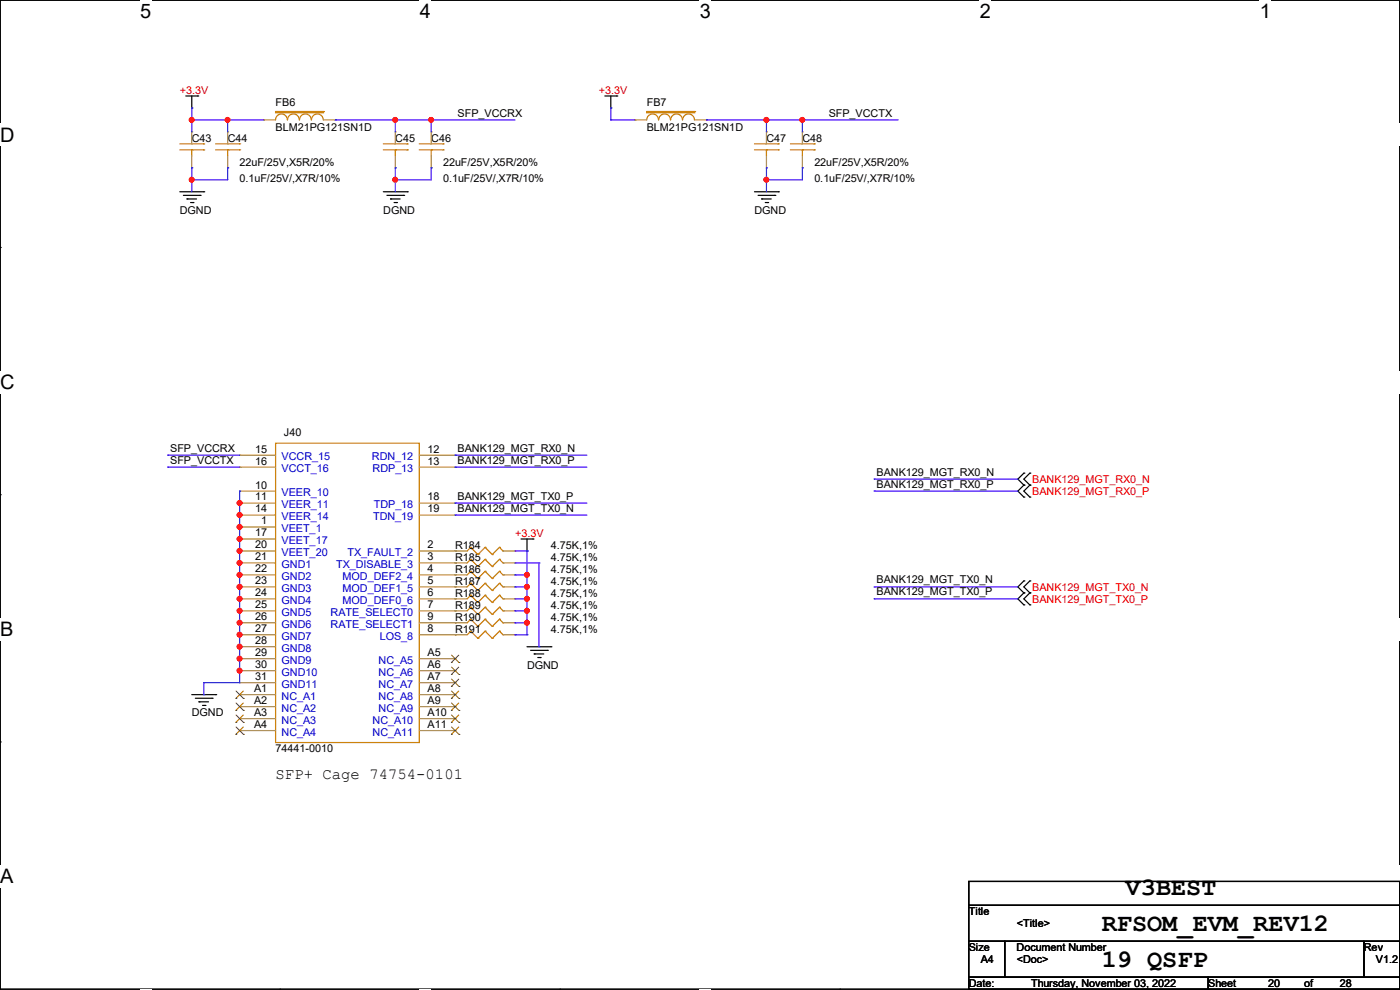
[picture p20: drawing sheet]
<svg xmlns="http://www.w3.org/2000/svg" width="297mm" height="210mm" viewBox="0 0 297 210" stroke-linecap="round" stroke-linejoin="round" font-family="sans-serif">
<defs><g id="words">
<g font-size="5.3">
<text x="238.8" y="189.9">V3BEST</text>
<text x="233.7" y="197.6">RFSOM_EVM_REV12</text>
<text x="233.7" y="205.2">19 QSFP</text>
</g>
<g font-size="4.2">
<text x="29.7" y="3.9">5</text>
<text x="89.1" y="3.9">4</text>
<text x="148.5" y="3.9">3</text>
<text x="207.9" y="3.9">2</text>
<text x="267.3" y="3.9">1</text>
<text x="0" y="30.1">D</text>
<text x="0" y="82.5">C</text>
<text x="0" y="135">B</text>
<text x="0" y="187.4">A</text>
<text x="297" y="187.4">A</text>
</g>
<text font-size="3.3" x="58.5" y="165.2">SFP+ Cage 74754-0101</text>
<g font-size="2.3" fill="#f00">
<text x="38.1" y="19.9">+3.3V</text>
<text x="127" y="19.9">+3.3V</text>
<text x="219" y="102.4">BANK129_MGT_RX0_N</text>
<text x="219" y="105">BANK129_MGT_RX0_P</text>
<text x="109.3" y="113.9">+3.3V</text>
<text x="219" y="125.3">BANK129_MGT_TX0_N</text>
<text x="219" y="127.8">BANK129_MGT_TX0_P</text>
</g>
<g font-size="2.3">
<text x="58.5" y="22.4">FB6</text>
<text x="137.2" y="22.4">FB7</text>
<text x="58.5" y="27.8">BLM21PG121SN1D</text>
<text x="97.1" y="24.7">SFP_VCCRX</text>
<text x="137.2" y="27.8">BLM21PG121SN1D</text>
<text x="175.8" y="24.7">SFP_VCCTX</text>
<text x="40.7" y="30.1">C43</text>
<text x="48.3" y="30.1">C44</text>
<text x="50.8" y="35.1">22uF/25V,X5R/20%</text>
<text x="83.9" y="30.1">C45</text>
<text x="91.5" y="30.1">C46</text>
<text x="94" y="35.1">22uF/25V,X5R/20%</text>
<text x="162.6" y="30.1">C47</text>
<text x="170.2" y="30.1">C48</text>
<text x="172.8" y="35.1">22uF/25V,X5R/20%</text>
<text x="50.8" y="38.7">0.1uF/25V/,X7R/10%</text>
<text x="94" y="38.7">0.1uF/25V/,X7R/10%</text>
<text x="172.8" y="38.7">0.1uF/25V/,X7R/10%</text>
<text x="38.1" y="45.3">DGND</text>
<text x="81.3" y="45.3">DGND</text>
<text x="160.1" y="45.3">DGND</text>
<text x="36.1" y="95.8">SFP_VCCRX</text>
<text x="60.2" y="92.5">J40</text>
<text x="97.1" y="95.8">BANK129_MGT_RX0_N</text>
<text x="36.1" y="98.4">SFP_VCCTX</text>
<text x="54.1" y="96">15</text>
<text x="54.1" y="98.6">16</text>
<text x="90.7" y="96">12</text>
<text x="90.7" y="98.6">13</text>
<text x="97.1" y="98.4">BANK129_MGT_RX0_P</text>
<text x="186" y="100.9">BANK129_MGT_RX0_N</text>
<text x="54.1" y="103.6">10</text>
<text x="54.1" y="106.2">11</text>
<text x="90.7" y="106.2">18</text>
<text x="97.1" y="106">BANK129_MGT_TX0_P</text>
<text x="186" y="103.5">BANK129_MGT_RX0_P</text>
<text x="54.1" y="108.7">14</text>
<text x="54.1" y="113.8">17</text>
<text x="55.4" y="111.3">1</text>
<text x="90.7" y="108.7">19</text>
<text x="97.1" y="108.5">BANK129_MGT_TX0_N</text>
<text x="54.1" y="116.3">20</text>
<text x="54.1" y="118.9">21</text>
<text x="90.7" y="118.9">3</text>
<text x="90.7" y="116.3">2</text>
<text x="96.6" y="119">R185</text>
<text x="96.6" y="116.4">R184</text>
<text x="116.9" y="119">4.75K,1%</text>
<text x="116.9" y="116.4">4.75K,1%</text>
<text x="54.1" y="121.4">22</text>
<text x="54.1" y="124">23</text>
<text x="90.7" y="124">5</text>
<text x="90.7" y="121.4">4</text>
<text x="96.6" y="121.5">R186</text>
<text x="96.6" y="124">R187</text>
<text x="116.9" y="121.5">4.75K,1%</text>
<text x="116.9" y="124">4.75K,1%</text>
<text x="186" y="123.8">BANK129_MGT_TX0_N</text>
<text x="54.1" y="126.5">24</text>
<text x="54.1" y="129">25</text>
<text x="54.1" y="131.6">26</text>
<text x="90.7" y="131.6">9</text>
<text x="90.7" y="129">7</text>
<text x="90.7" y="126.5">6</text>
<text x="96.6" y="126.6">R188</text>
<text x="96.6" y="129.1">R189</text>
<text x="96.6" y="131.7">R190</text>
<text x="116.9" y="126.6">4.75K,1%</text>
<text x="116.9" y="129.1">4.75K,1%</text>
<text x="116.9" y="131.7">4.75K,1%</text>
<text x="186" y="126.3">BANK129_MGT_TX0_P</text>
<text x="54.1" y="134.1">27</text>
<text x="54.1" y="136.7">28</text>
<text x="90.7" y="134.1">8</text>
<text x="96.6" y="134.2">R191</text>
<text x="116.9" y="134.2">4.75K,1%</text>
<text x="54.1" y="139.2">29</text>
<text x="54.1" y="141.7">30</text>
<text x="90.7" y="139.2">A5</text>
<text x="90.7" y="141.7">A6</text>
<text x="111.8" y="141.8">DGND</text>
<text x="53.9" y="146.8">A1</text>
<text x="53.9" y="149.4">A2</text>
<text x="54.1" y="144.3">31</text>
<text x="90.7" y="144.3">A7</text>
<text x="90.7" y="146.8">A8</text>
<text x="90.7" y="149.4">A9</text>
<text x="40.7" y="152">DGND</text>
<text x="53.9" y="151.9">A3</text>
<text x="53.9" y="154.4">A4</text>
<text x="90.7" y="151.9">A10</text>
<text x="90.7" y="154.4">A11</text>
<text x="58.5" y="159.6">74441-0010</text>
<text x="205.5" y="194.1">Title</text>
<text x="215.7" y="196.7">&lt;Title&gt;</text>
<text x="205.5" y="201.8">Size</text>
<text x="215.7" y="201.8">Document Number</text>
<text x="289.4" y="201.8">Rev</text>
<text x="205.5" y="209.4">Date:</text>
<text x="208.1" y="204.3">A4</text>
<text x="215.7" y="204.3">&lt;Doc&gt;</text>
<text x="218.7" y="209.4">Thursday, November 03, 2022</text>
<text x="256.3" y="209.4">Sheet</text>
<text x="269" y="209.4">20</text>
<text x="276.7" y="209.4">of</text>
<text x="284.3" y="209.4">28</text>
<text x="291.9" y="204.3">V1.2</text>
</g>
<g font-size="2.3" fill="#00c">
<text x="59.7" y="97.6">VCCR_15</text>
<text x="59.7" y="100.2">VCCT_16</text>
<text x="78.9" y="97.6">RDN_12</text>
<text x="79" y="100.2">RDP_13</text>
<text x="59.7" y="105.2">VEER_10</text>
<text x="59.7" y="107.8">VEER_11</text>
<text x="79.3" y="107.8">TDP_18</text>
<text x="59.7" y="110.3">VEER_14</text>
<text x="59.7" y="112.9">VEET_1</text>
<text x="79.2" y="110.3">TDN_19</text>
<text x="59.7" y="115.4">VEET_17</text>
<text x="59.7" y="117.9">VEET_20</text>
<text x="73.7" y="117.9">TX_FAULT_2</text>
<text x="59.7" y="120.5">GND1</text>
<text x="59.7" y="123">GND2</text>
<text x="59.7" y="125.6">GND3</text>
<text x="71.3" y="120.5">TX_DISABLE_3</text>
<text x="72.7" y="125.6">MOD_DEF1_5</text>
<text x="72.7" y="123">MOD_DEF2_4</text>
<text x="59.7" y="128.1">GND4</text>
<text x="59.7" y="130.6">GND5</text>
<text x="70.1" y="130.6">RATE_SELECT0</text>
<text x="72.7" y="128.1">MOD_DEF0_6</text>
<text x="59.7" y="133.2">GND6</text>
<text x="59.7" y="135.7">GND7</text>
<text x="70.1" y="133.2">RATE_SELECT1</text>
<text x="80.6" y="135.7">LOS_8</text>
<text x="59.7" y="138.3">GND8</text>
<text x="59.7" y="140.8">GND9</text>
<text x="59.7" y="143.3">GND10</text>
<text x="80.3" y="140.8">NC_A5</text>
<text x="80.3" y="143.3">NC_A6</text>
<text x="59.7" y="145.9">GND11</text>
<text x="59.7" y="148.4">NC_A1</text>
<text x="80.3" y="145.9">NC_A7</text>
<text x="80.3" y="148.4">NC_A8</text>
<text x="59.7" y="151">NC_A2</text>
<text x="59.7" y="153.5">NC_A3</text>
<text x="79" y="153.5">NC_A10</text>
<text x="80.3" y="151">NC_A9</text>
<text x="59.7" y="156">NC_A4</text>
<text x="79" y="156">NC_A11</text>
</g>
</g></defs>
<path d="M0 0h297v209.8h-297z" fill="none" stroke="#000" stroke-width=".25"/>
<g fill="#fff">
<path d="M29.7 0h2.4v4.8h-2.4z"/>
<path d="M29.7 209.8h2.4v.2h-2.4z"/>
</g>
<path d="M59.4 0h.1M59.4 209.8h.1" fill="none" stroke="#000" stroke-width=".25"/>
<g fill="#fff">
<path d="M89.1 0h2.3v4.8h-2.3z"/>
<path d="M89.1 209.8h2.3v.2h-2.3z"/>
</g>
<path d="M118.8 0h.1M118.8 209.8h.1" fill="none" stroke="#000" stroke-width=".25"/>
<g fill="#fff">
<path d="M148.5 0h2.3v4.8h-2.3z"/>
<path d="M148.5 209.8h2.3v.2h-2.3z"/>
</g>
<path d="M178.2 0h.1M178.2 209.8h.1" fill="none" stroke="#000" stroke-width=".25"/>
<g fill="#fff">
<path d="M207.9 0h2.3v4.8h-2.3z"/>
<path d="M207.9 209.8h2.3v.2h-2.3z"/>
</g>
<path d="M237.6 0h.1M237.6 209.8h.1" fill="none" stroke="#000" stroke-width=".25"/>
<g fill="#fff">
<path d="M267.3 0h2.3v4.8h-2.3z"/>
<path d="M267.3 209.8h2.3v.2h-2.3z"/>
<path d="M0 26.2h3.1v4.8h-3.1z"/>
<path d="M297 26.2v4.8z"/>
<path d="M0 78.7h3.1v4.7h-3.1z"/>
<path d="M297 78.7v4.7z"/>
</g>
<path d="M0 52.5h.1M297 52.5h.1" fill="none" stroke="#000" stroke-width=".25"/>
<g fill="#fff">
<path d="M0 131.1h2.9v4.8h-2.9z"/>
<path d="M297 131.1v4.8z"/>
</g>
<path d="M0 104.9h.1M297 104.9h.1" fill="none" stroke="#000" stroke-width=".25"/>
<g fill="#fff">
<path d="M0 183.6h2.9v4.7h-2.9z"/>
<path d="M296.9 183.6h.1v4.7h-.1z"/>
</g>
<g fill="none" stroke="#000" stroke-width=".25">
<path d="M39.4 20.4h2.6M40.7 22.9h.1M40.7 20.4v2.5M42 20.4h.1M128.3 20.4h2.6M129.6 22.9h.1M129.6 20.4v2.5M130.9 20.4h.1M38.1 40.7h5.1M38.9 41.4h3.6M39.7 42.2h.1M39.7 42.2h2"/>
<path d="M40.4 43h.5M40.9 43h.1M42.5 41.4h.1M43.2 40.7h.1M81.3 40.7h5.1M82.1 41.4h3.5M82.8 42.2h.1M82.8 42.2h2.1M83.6 43h.5M84.1 43h.1M85.6 41.4h.1M86.4 40.7h.1"/>
<path d="M160.1 40.7h5M160.8 41.4h3.6M161.6 42.2h.1M161.6 42.2h2M162.3 43h.6M162.9 43h.1M164.4 41.4h.1M165.1 40.7h.1M110.5 114.3h2.6M111.8 116.9h.1M111.8 114.3v2.6M113.1 114.3h.1"/>
<path d="M217.2 100.4h.1M217.2 102.9h.1M217.2 105.5h.1M217.2 100.4l-1.3 1.2 1.3 1.3M217.2 102.9l-1.3 1.3 1.3 1.3M218.5 102.9h.1M218.5 100.4h.1M218.5 105.5h.1M218.5 100.4l-1.3 1.2 1.3 1.3M218.5 102.9l-1.3 1.3 1.3 1.3M111.8 137.2h5.1M112.6 138h3.5"/>
<path d="M113.3 138.7h.1M113.3 138.7h2.1M114.1 139.5h.5M114.6 139.5h.1M116.1 138h.1M116.9 137.2h.1M217.2 123.2h.1M217.2 125.8h.1M217.2 128.3h.1M217.2 123.2l-1.3 1.3 1.3 1.3M217.2 125.8l-1.3 1.2 1.3 1.3M218.5 125.8h.1"/>
<path d="M218.5 123.2h.1M218.5 128.3h.1M218.5 123.2l-1.3 1.3 1.3 1.3M218.5 125.8l-1.3 1.2 1.3 1.3M0 157.4h.1M40.7 147.4h5.1M41.4 148.1h3.6M42.2 148.9h.1M42.2 148.9h2M43 149.6h.5M43.5 149.6h.1M45 148.1h.1"/>
<path d="M45.8 147.4h.1M297 157.4h.1M205.5 187h91.5v5.1h-91.5zM205.5 192.1h91.5v7.6h-91.5zM205.5 199.7h7.6v7.6h-7.6zM213.1 199.7h76.2v7.6h-76.2zM289.3 199.7h7.7v7.6h-7.7zM205.5 207.3h50.8v2.5h-50.8zM256.3 207.3h40.7v2.5h-40.7z"/>
</g>
<g fill="none" stroke="#cc8006" stroke-width=".25">
<path d="M38.1 30.5h5.1M38.1 31.8h5.1M40.7 31.8h.1M40.7 31.8v1.3M43.2 30.5h.1M43.2 31.8h.1M45.8 30.5h5M45.8 31.8h5M48.3 31.8h.1M48.3 31.8v1.3M50.8 30.5h.1M50.8 31.8h.1"/>
<path d="M58.5 25.4a1.25 1.25 0 0 1 1.2-1.2 1.25 1.25 0 0 1 1.3 1.2M58.5 23.7h10.1M61 25.4a1.25 1.25 0 0 1 1.3-1.2 1.25 1.25 0 0 1 1.2 1.2M63.5 25.4a1.25 1.25 0 0 1 1.3-1.2 1.25 1.25 0 0 1 1.2 1.2M66.1 25.4a1.25 1.25 0 0 1 1.2-1.2 1.25 1.25 0 0 1 1.3 1.2M68.6 23.7h.1M81.3 30.5h5.1M81.3 31.8h5.1M83.9 31.8h.1M83.9 31.8v1.3M86.4 30.5h.1M86.4 31.8h.1"/>
<path d="M88.9 30.5h5.1M88.9 31.8h5.1M91.5 31.8h.1M91.5 31.8v1.3M94 30.5h.1M94 31.8h.1M137.2 23.7h10.2M137.2 25.4a1.25 1.25 0 0 1 1.3-1.2 1.25 1.25 0 0 1 1.2 1.2M139.7 25.4a1.25 1.25 0 0 1 1.3-1.2 1.25 1.25 0 0 1 1.2 1.2M142.3 25.4a1.25 1.25 0 0 1 1.2-1.2 1.25 1.25 0 0 1 1.3 1.2M144.8 25.4a1.25 1.25 0 0 1 1.3-1.2 1.25 1.25 0 0 1 1.2 1.2M147.4 23.7h.1"/>
<path d="M160.1 30.5h5M160.1 31.8h5M162.6 31.8h.1M162.6 31.8v1.3M165.1 30.5h.1M165.1 31.8h.1M167.7 30.5h5.1M167.7 31.8h5.1M170.2 31.8h.1M170.2 31.8v1.3M172.8 30.5h.1M172.8 31.8h.1"/>
<path d="M58.5 94h30.4v63.5h-30.4zM99.9 118.7h.1M99.9 116.1h.1M99.9 118.7l-.8 .7M99.9 118.7l1.5 1.5M99.9 116.1l-.8 .8M99.9 116.1l1.5 1.5M101.4 117.6h.1M102.9 118.7h.1M102.9 116.1h.1M102.9 118.7l1.5 1.5M102.9 118.7l-1.5 1.5"/>
<path d="M102.9 116.1l1.5 1.5M102.9 116.1l-1.5 1.5M104.4 117.6h.1M106 118.7h.1M106 116.1h.1M106 118.7l-1.6 1.5M106 118.7l.7 .7M106 116.1l-1.6 1.5M106 116.1l.7 .8M106.7 119.4h.1M106.7 116.9h.1M99.9 121.2h.1"/>
<path d="M99.9 123.7h.1M99.9 126.3h.1M99.9 128.8h.1M99.9 131.4h.1M99.9 133.9h.1M99.9 121.2l-.8 .8M99.9 121.2l1.5 1.5M99.9 123.7l-.8 .8M99.9 123.7l1.5 1.6M99.9 126.3l-.8 .7M99.9 126.3l1.5 1.5M99.9 128.8l-.8 .8"/>
<path d="M99.9 128.8l1.5 1.5M99.9 131.4l-.8 .7M99.9 131.4l1.5 1.5M99.9 133.9l-.8 .8M99.9 133.9l1.5 1.5M101.4 120.2h.1M101.4 122.7h.1M101.4 125.3h.1M101.4 127.8h.1M101.4 130.3h.1M101.4 132.9h.1M101.4 135.4h.1"/>
<path d="M102.9 121.2h.1M102.9 123.7h.1M102.9 126.3h.1M102.9 128.8h.1M102.9 131.4h.1M102.9 133.9h.1M102.9 121.2l1.5 1.5M102.9 121.2l-1.5 1.5M102.9 123.7l1.5 1.6M102.9 123.7l-1.5 1.6M102.9 126.3l1.5 1.5M102.9 126.3l-1.5 1.5"/>
<path d="M102.9 128.8l1.5 1.5M102.9 128.8l-1.5 1.5M102.9 131.4l1.5 1.5M102.9 131.4l-1.5 1.5M102.9 133.9l1.5 1.5M102.9 133.9l-1.5 1.5M104.4 120.2h.1M104.4 122.7h.1M104.4 125.3h.1M104.4 127.8h.1M104.4 130.3h.1M104.4 132.9h.1"/>
<path d="M104.4 135.4h.1M106 121.2h.1M106 123.7h.1M106 126.3h.1M106 128.8h.1M106 131.4h.1M106 133.9h.1M106 121.2l-1.6 1.5M106 121.2l.7 .8M106 123.7l-1.6 1.6M106 123.7l.7 .8M106 126.3l-1.6 1.5"/>
<path d="M106 126.3l.7 .7M106 128.8l-1.6 1.5M106 128.8l.7 .8M106 131.4l-1.6 1.5M106 131.4l.7 .7M106 133.9l-1.6 1.5M106 133.9l.7 .8M106.7 122h.1M106.7 124.5h.1M106.7 127h.1M106.7 129.6h.1M106.7 132.1h.1"/>
<path d="M106.7 134.7h.1"/>
</g>
<g fill="none" stroke="#a84" stroke-width=".25">
<path d="M40.7 28h.1M40.7 35.6h.1M40.7 28v2.5M40.7 33.1v2.5M48.3 28h.1M48.3 35.6h.1M48.3 28v2.5M48.3 33.1v2.5M55.9 25.4h.1M55.9 25.4h2.6M68.6 25.4h2.6M71.2 25.4h.1"/>
<path d="M83.9 28h.1M83.9 35.6h.1M83.9 28v2.5M83.9 33.1v2.5M91.5 28h.1M91.5 35.6h.1M91.5 28v2.5M91.5 33.1v2.5M134.7 25.4h.1M134.7 25.4h2.5M147.4 25.4h2.5M149.9 25.4h.1"/>
<path d="M162.6 28h.1M162.6 35.6h.1M162.6 28v2.5M162.6 33.1v2.5M170.2 28h.1M170.2 35.6h.1M170.2 28v2.5M170.2 33.1v2.5M50.8 96.6h.1M50.8 99.1h.1M50.8 96.6h7.7M50.8 99.1h7.7"/>
<path d="M88.9 96.6h7.7M88.9 99.1h7.7M96.6 96.6h.1M96.6 99.1h.1M50.8 104.2h.1M50.8 106.7h.1M50.8 109.3h.1M50.8 111.8h.1M50.8 114.3h.1M50.8 116.9h.1M50.8 119.4h.1M50.8 104.2h7.7"/>
<path d="M50.8 106.7h7.7M50.8 109.3h7.7M50.8 111.8h7.7M50.8 114.3h7.7M50.8 116.9h7.7M50.8 119.4h7.7M88.9 106.7h7.7M88.9 109.3h7.7M88.9 116.9h10.2M88.9 119.4h10.2M96.6 106.7h.1M96.6 109.3h.1"/>
<path d="M96.6 119.4h.1M96.6 116.9h.1M106.7 116.9h2.6M106.7 119.4h2.6M109.3 119.4h.1M109.3 116.9h.1M50.8 122h.1M50.8 124.5h.1M50.8 127h.1M50.8 129.6h.1M50.8 132.1h.1M50.8 134.7h.1"/>
<path d="M50.8 137.2h.1M50.8 139.7h.1M50.8 132.1h7.7M50.8 122h7.7M50.8 124.5h7.7M50.8 127h7.7M50.8 129.6h7.7M50.8 134.7h7.7M50.8 137.2h7.7M50.8 139.7h7.7M88.9 132.1h10.2M88.9 122h10.2"/>
<path d="M88.9 124.5h10.2M88.9 127h10.2M88.9 129.6h10.2M88.9 134.7h10.2M88.9 139.7h7.7M96.6 132.1h.1M96.6 134.7h.1M96.6 129.6h.1M96.6 127h.1M96.6 124.5h.1M96.6 122h.1M96.6 139.7h.1"/>
<path d="M106.7 132.1h2.6M106.7 122h2.6M106.7 124.5h2.6M106.7 127h2.6M106.7 129.6h2.6M106.7 134.7h2.6M109.3 122h.1M109.3 124.5h.1M109.3 127h.1M109.3 129.6h.1M109.3 132.1h.1M109.3 134.7h.1"/>
<path d="M50.8 142.3h.1M50.8 144.8h.1M50.8 147.4h.1M50.8 149.9h.1M50.8 152.4h.1M50.8 155h.1M50.8 142.3h7.7M50.8 144.8h7.7M50.8 147.4h7.7M50.8 149.9h7.7M50.8 152.4h7.7M50.8 155h7.7"/>
<path d="M88.9 142.3h7.7M88.9 144.8h7.7M88.9 147.4h7.7M88.9 149.9h7.7M88.9 152.4h7.7M88.9 155h7.7M96.6 142.3h.1M96.6 144.8h.1M96.6 147.4h.1M96.6 149.9h.1M96.6 152.4h.1M96.6 155h.1"/>
</g>
<g fill="none" stroke="#804000" stroke-width=".21">
<path d="M95.8 139l1.6 1.5M97.3 139l-1.5 1.5M50 148.2h.1M50 150.7h.1M50 153.2h.1M50 155.8h.1M50.1 146.6l1.5 1.6M50.1 149.1l1.5 1.6M50.1 151.7l1.5 1.5M50.1 154.2l1.5 1.6M51.6 146.6l-1.6 1.6M51.6 149.1l-1.6 1.6"/>
<path d="M51.6 151.7l-1.6 1.5M51.6 154.2l-1.6 1.6M51.6 148.2h.1M51.6 150.7h.1M51.6 153.2h.1M51.6 155.8h.1M95.8 140.5h.1M95.8 143.1h.1M95.8 145.6h.1M95.8 148.2h.1M95.8 150.7h.1M95.8 153.2h.1"/>
<path d="M95.8 155.8h.1M95.8 141.5l1.6 1.6M95.8 144.1l1.6 1.5M95.8 146.6l1.6 1.6M95.8 149.1l1.6 1.6M95.8 151.7l1.6 1.5M95.8 154.2l1.6 1.6M97.3 141.5l-1.5 1.6M97.3 144.1l-1.5 1.5M97.3 146.6l-1.5 1.6M97.3 149.1l-1.5 1.6M97.3 151.7l-1.5 1.5"/>
<path d="M97.3 154.2l-1.5 1.6M97.4 140.5h.1M97.4 143.1h.1M97.4 145.6h.1M97.4 148.2h.1M97.4 150.7h.1M97.4 153.2h.1M97.4 155.8h.1"/>
</g>
<g fill="#cc8006" stroke="#cc8006" stroke-width=".25">
<path d="M137.2 23.7h10.2v.2h-10.2z" fill-rule="evenodd"/>
<path d="M58.5 23.7h10.1v.2h-10.1z" fill-rule="evenodd"/>
</g>
<g fill="none" stroke="#4200ff" stroke-width=".25">
<path d="M40.7 22.9h.1M40.7 25.4h.1M40.7 35.6h.1M40.7 38.1h.1M40.7 25.4h15.2M40.7 22.9v5.1M40.7 35.6v5.1M48.3 25.4h.1M48.3 35.6h.1M48.3 35.6v2.5h-7.6M48.3 25.4v2.6M71.2 25.4h.1"/>
<path d="M71.2 25.4h38.1M83.9 25.4h.1M83.9 35.6h.1M83.9 38.1h.1M83.9 25.4v2.6M83.9 35.6v5.1M91.5 25.4h.1M91.5 35.6h.1M91.5 35.6v2.5h-7.6M91.5 25.4v2.6M129.6 22.9h.1M129.6 25.4h.1"/>
<path d="M129.6 22.9v2.5M129.6 25.4h5.1M149.9 25.4h.1M149.9 25.4h40.6M162.6 25.4h.1M162.6 35.6h.1M162.6 38.1h.1M162.6 25.4v2.6M162.6 35.6v5.1M170.2 25.4h.1M170.2 35.6h.1M170.2 25.4v2.6"/>
<path d="M170.2 35.6v2.5h-7.6M35.6 99.1h.1M35.6 96.6h.1M35.6 96.6h15.2M35.6 99.1h15.2M96.6 96.6h.1M96.6 99.1h.1M96.6 96.6h27.9M96.6 99.1h27.9M50.8 106.7h.1M50.8 109.3h.1M50.8 114.3h.1"/>
<path d="M50.8 116.9h.1M50.8 119.4h.1M50.8 104.2h.1M50.8 104.2v40.6h-7.6M96.6 109.3h.1M96.6 106.7h.1M96.6 109.3h27.9M96.6 106.7h27.9M109.3 116.9h2.5M109.3 119.4h5M111.8 116.9h.1M111.8 116.9v17.8"/>
<path d="M114.3 119.4h.1M114.3 119.4v17.8M185.5 101.6h.1M185.5 104.2h.1M185.5 101.6h30.4M185.5 104.2h30.4M50.8 124.5h.1M50.8 127h.1M50.8 129.6h.1M50.8 132.1h.1M50.8 134.7h.1M50.8 137.2h.1"/>
<path d="M50.8 139.7h.1M109.3 134.7h.1M109.3 129.6h.1M109.3 132.1h.1M109.3 122h.1M109.3 124.5h.1M109.3 124.5h2.5M109.3 127h2.5M109.3 134.7h2.5M109.3 129.6h2.5M109.3 132.1h2.5M109.3 122h2.5"/>
<path d="M111.8 127h.1M111.8 124.5h.1M111.8 129.6h.1M111.8 132.1h.1M111.8 134.7h.1M111.8 122h.1M114.3 137.2h.1M185.5 124.5h.1M185.5 127h.1M185.5 124.5h30.4M185.5 127h30.4M43.2 144.8h.1"/>
<path d="M43.2 147.4h.1M43.2 144.8v2.6M50.8 142.3h.1"/>
</g>
<g fill="#f00" stroke="#f00" stroke-width=".25">
<circle cx="162.6" cy="25.4" r=".49"/>
<circle cx="170.2" cy="25.4" r=".49"/>
<circle cx="162.6" cy="38.1" r=".49"/>
<circle cx="40.7" cy="25.4" r=".49"/>
<circle cx="48.3" cy="25.4" r=".49"/>
<circle cx="83.8" cy="25.4" r=".49"/>
<circle cx="91.5" cy="25.4" r=".49"/>
<circle cx="83.8" cy="38.1" r=".49"/>
<circle cx="40.7" cy="38.1" r=".49"/>
<circle cx="111.8" cy="127" r=".49"/>
<circle cx="50.8" cy="111.8" r=".49"/>
<circle cx="50.8" cy="109.2" r=".49"/>
<circle cx="50.8" cy="114.3" r=".49"/>
<circle cx="50.8" cy="121.9" r=".49"/>
<circle cx="50.8" cy="119.4" r=".49"/>
<circle cx="50.8" cy="132.1" r=".49"/>
<circle cx="50.8" cy="129.6" r=".49"/>
<circle cx="50.8" cy="134.6" r=".49"/>
<circle cx="50.8" cy="139.7" r=".49"/>
<circle cx="50.8" cy="137.2" r=".49"/>
<circle cx="50.8" cy="142.3" r=".49"/>
<circle cx="111.8" cy="129.6" r=".49"/>
<circle cx="111.8" cy="132.1" r=".49"/>
<circle cx="111.8" cy="121.9" r=".49"/>
<circle cx="111.8" cy="124.5" r=".49"/>
<circle cx="50.8" cy="124.5" r=".49"/>
<circle cx="50.8" cy="127" r=".49"/>
<circle cx="50.8" cy="116.9" r=".49"/>
<circle cx="50.8" cy="106.7" r=".49"/>
</g>
<use href="#words"/>
</svg>
